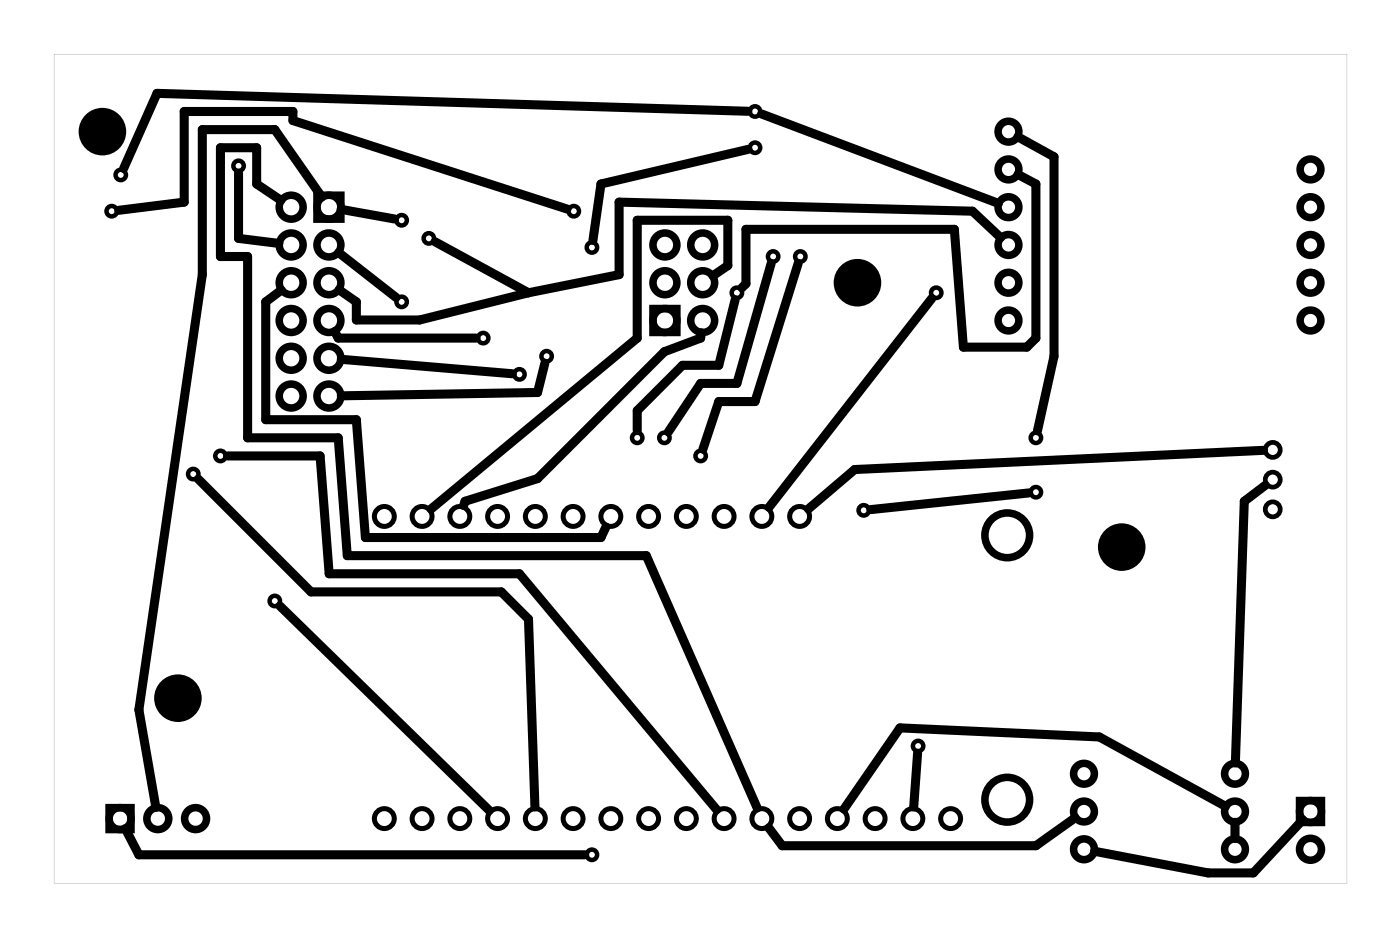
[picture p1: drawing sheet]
<svg xmlns="http://www.w3.org/2000/svg" width="94mm" height="63mm" viewBox="0 0 94 63" stroke-linecap="round" stroke-linejoin="round" font-family="sans-serif">
<path d="M3.6 3.6v55.8h87v-55.8zM3.6 3.6h87v55.8h-87z" fill="#000"/>
<g fill="none" stroke="#000" stroke-width=".51">
<path d="M21.3 13.1h1.6v1.6h-1.6zM43.9 20.7h1.6v1.7h-1.6zM7.3 54.3h1.5v1.5h-1.5zM87.4 53.8h1.5v1.5h-1.5z"/>
<circle cx="19.6" cy="13.9" r=".8"/>
<circle cx="19.6" cy="16.5" r=".8"/>
<circle cx="19.6" cy="19" r=".8"/>
<circle cx="22.1" cy="16.5" r=".8"/>
<circle cx="22.1" cy="19" r=".8"/>
<circle cx="22.1" cy="13.9" r=".8"/>
<circle cx="44.7" cy="19" r=".8"/>
<circle cx="44.7" cy="16.5" r=".8"/>
<circle cx="47.3" cy="16.5" r=".8"/>
<circle cx="47.3" cy="19" r=".8"/>
<circle cx="67.8" cy="8.9" r=".7"/>
<circle cx="67.8" cy="11.4" r=".7"/>
<circle cx="67.8" cy="16.5" r=".7"/>
<circle cx="67.8" cy="19" r=".7"/>
<circle cx="67.8" cy="13.9" r=".7"/>
<circle cx="88.2" cy="13.9" r=".7"/>
<circle cx="88.2" cy="11.4" r=".7"/>
<circle cx="88.2" cy="19" r=".7"/>
<circle cx="88.2" cy="16.5" r=".7"/>
<circle cx="19.6" cy="21.6" r=".8"/>
<circle cx="19.6" cy="24.1" r=".8"/>
<circle cx="19.6" cy="26.6" r=".8"/>
<circle cx="22.1" cy="24.1" r=".8"/>
<circle cx="22.1" cy="21.6" r=".8"/>
<circle cx="22.1" cy="26.6" r=".8"/>
<circle cx="44.7" cy="21.6" r=".8"/>
<circle cx="47.3" cy="21.6" r=".8"/>
<circle cx="67.8" cy="36" r="1.5"/>
<circle cx="67.8" cy="21.6" r=".7"/>
<circle cx="88.2" cy="21.6" r=".7"/>
<circle cx="8.1" cy="55.1" r=".74"/>
<circle cx="10.6" cy="55.1" r=".74"/>
<circle cx="13.2" cy="55.1" r=".74"/>
<circle cx="67.8" cy="53.8" r="1.5"/>
<circle cx="72.9" cy="57.1" r=".7"/>
<circle cx="72.9" cy="54.6" r=".7"/>
<circle cx="72.9" cy="52" r=".7"/>
<circle cx="83.1" cy="57.1" r=".7"/>
<circle cx="83.1" cy="54.6" r=".7"/>
<circle cx="83.1" cy="52" r=".7"/>
<circle cx="88.2" cy="54.6" r=".74"/>
<circle cx="88.2" cy="57.1" r=".74"/>
</g>
<g fill="none" stroke="#000" stroke-width=".34">
<circle cx="25.9" cy="34.7" r=".67"/>
<circle cx="28.4" cy="34.7" r=".67"/>
<circle cx="30.9" cy="34.7" r=".67"/>
<circle cx="33.5" cy="34.7" r=".67"/>
<circle cx="36" cy="34.7" r=".67"/>
<circle cx="38.6" cy="34.7" r=".67"/>
<circle cx="41.1" cy="34.7" r=".67"/>
<circle cx="43.6" cy="34.7" r=".67"/>
<circle cx="46.2" cy="34.7" r=".67"/>
<circle cx="48.7" cy="34.7" r=".67"/>
<circle cx="51.3" cy="34.7" r=".67"/>
<circle cx="53.8" cy="34.7" r=".67"/>
<circle cx="25.9" cy="55.1" r=".67"/>
<circle cx="28.4" cy="55.1" r=".67"/>
<circle cx="30.9" cy="55.1" r=".67"/>
<circle cx="33.5" cy="55.1" r=".67"/>
<circle cx="36" cy="55.1" r=".67"/>
<circle cx="38.6" cy="55.1" r=".67"/>
<circle cx="41.1" cy="55.1" r=".67"/>
<circle cx="43.6" cy="55.1" r=".67"/>
<circle cx="46.2" cy="55.1" r=".67"/>
<circle cx="48.7" cy="55.1" r=".67"/>
<circle cx="51.3" cy="55.1" r=".67"/>
<circle cx="53.8" cy="55.1" r=".67"/>
<circle cx="56.3" cy="55.1" r=".67"/>
<circle cx="58.9" cy="55.1" r=".67"/>
<circle cx="61.4" cy="55.1" r=".67"/>
<circle cx="64" cy="55.1" r=".67"/>
</g>
<g fill="none" stroke="#000" stroke-width=".32">
<circle cx="85.6" cy="34.3" r=".5"/>
<circle cx="85.6" cy="30.3" r=".5"/>
<circle cx="85.6" cy="32.3" r=".5"/>
</g>
<g fill="#000">
<circle cx="6.9" cy="8.9" r="1.6"/>
<circle cx="57.7" cy="19" r="1.6"/>
<circle cx="75.5" cy="36.8" r="1.6"/>
<circle cx="12" cy="47" r="1.6"/>
</g>
<g fill="none" stroke="#000" stroke-width=".3">
<circle cx="7.5" cy="14.2" r=".35"/>
<circle cx="8.1" cy="11.8" r=".35"/>
<circle cx="16" cy="11.2" r=".35"/>
<circle cx="27" cy="14.8" r=".35"/>
<circle cx="28.9" cy="16" r=".35"/>
<circle cx="38.6" cy="14.2" r=".35"/>
<circle cx="39.8" cy="16.6" r=".35"/>
<circle cx="49.6" cy="19.7" r=".35"/>
<circle cx="50.8" cy="7.5" r=".35"/>
<circle cx="50.8" cy="9.9" r=".35"/>
<circle cx="52" cy="17.3" r=".35"/>
<circle cx="53.8" cy="17.3" r=".35"/>
<circle cx="63" cy="19.7" r=".35"/>
<circle cx="13" cy="31.9" r=".35"/>
<circle cx="14.8" cy="30.7" r=".35"/>
<circle cx="27" cy="20.3" r=".35"/>
<circle cx="32.5" cy="22.7" r=".35"/>
<circle cx="34.9" cy="25.2" r=".35"/>
<circle cx="36.8" cy="24" r=".35"/>
<circle cx="42.9" cy="29.4" r=".35"/>
<circle cx="44.7" cy="29.4" r=".35"/>
<circle cx="47.1" cy="30.7" r=".35"/>
<circle cx="58.1" cy="34.3" r=".35"/>
<circle cx="69.7" cy="33.1" r=".35"/>
<circle cx="69.7" cy="29.4" r=".35"/>
<circle cx="18.5" cy="40.4" r=".35"/>
<circle cx="39.8" cy="57.5" r=".35"/>
<circle cx="61.8" cy="50.2" r=".35"/>
</g>
<g fill="none" stroke="#000" stroke-width=".61">
<path d="M16 11.6v4.4l2.8 .4M18.9 13.5l-1.6-1.1v-2.5h-2.5v7.4h1.9v12.1h6.1l.6 8h20.1l7.4 16.9M18.9 19.5l-1 .8v7.9h6.1l.6 7.9h15.8l.4-.7M21.7 13.3l-3.2-4.6h-4.9v9.8l-4.3 29.2 1.2 6.6M22.8 17l3.8 3M22.8 19.5l1.2 .8v1.2h4.2l7.4-1.8M22.9 14.1l3.6 .6M29.3 16.3l6.3 3.4M38.1 14.1l-18.4-6v-.6h-7.3v6.1l-4.4 .5M48 18.5l1-.6v-3.1h-6.1v7.9l-13.9 11.5M50.3 7.5l-39.7-1.2-2.3 5M50.3 10l-9.9 2.4-.5 3.8"/>
<path d="M51.2 7.7l16 6M51.9 17.7l-2.3 8.1h-2.5l-2.1 3.2M53.7 17.7l-2.9 9.3h-2.4l-1.1 3.2M67.3 16l-1.9-1.8-23.7-.6v4.9l-6.1 1.2M68.5 9.2l2.4 1.3v13.5l-1.1 5M68.5 11.7l1.2 .7v10.3l-.6 .6h-4.3l-.6-7.9h-14v3.7l-.3 .2M13.3 32.2l7.6 7.6h12.8l1.9 1.8 .4 12.7M15.3 30.7h6.2l.6 7.9h12.8l13.3 15.9M22.5 22.3l.3 .4h9.2M23 24.2l11.5 .9M36.7 24.4l-.5 2-13.2 .2M47.2 22.4l-.1 .3-2.4 1-8.5 8.5-4.9 1.5-.1 .3"/>
<path d="M49.5 20.2l-1.1 4.4h-2.5l-3 3v1.4M62.7 20.1l-11 14M69.2 33.2l-10.6 1.1M85 30.3l-27.5 1.3-3.1 2.6M85.1 32.6l-1.4 1.1-.6 17.6M8.4 55.7l.9 1.8h30M18.8 40.8l14.1 13.7M61.7 50.7l-.2 3.6M72.3 55l-2.6 1.9h-17.1l-.9-1.2M82.5 54.2l-8.5-4.6-13.4-.6-3.8 5.4M83.1 55.3v1.1M87.6 55.1l-3.3 3.6h-3l-7.7-1.5"/>
</g>
</svg>
